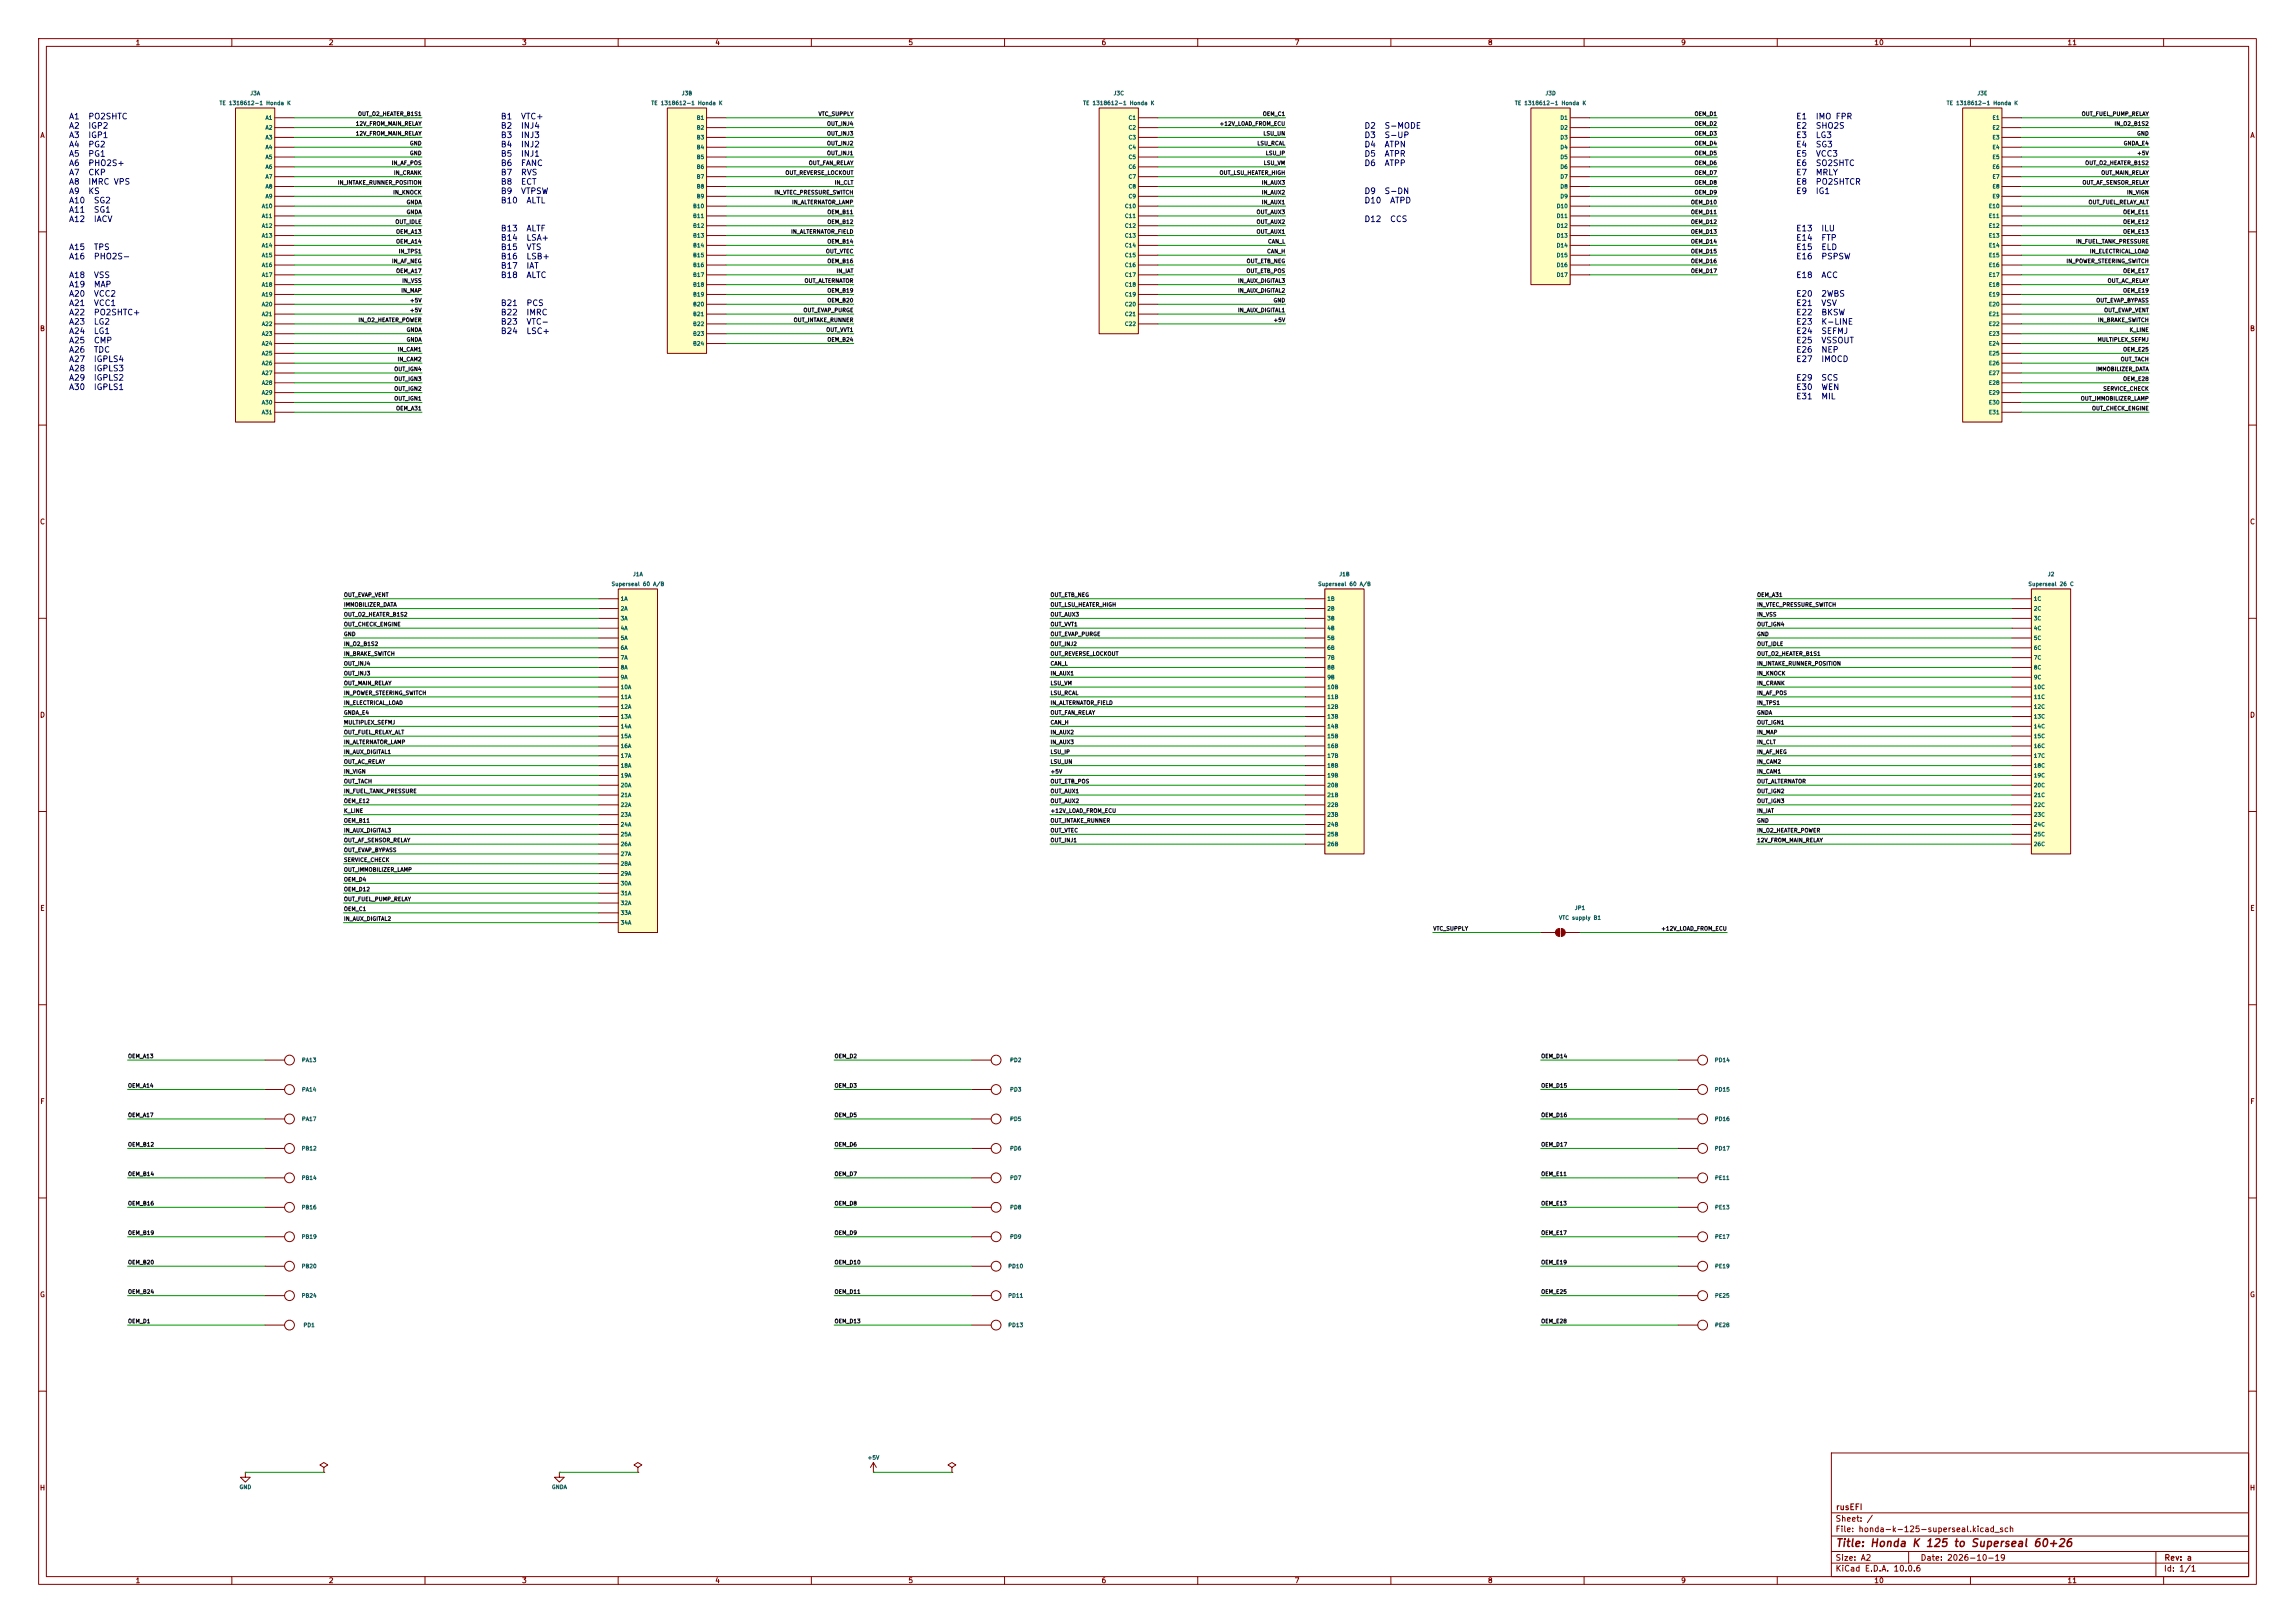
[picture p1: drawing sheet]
<svg xmlns="http://www.w3.org/2000/svg" width="594mm" height="420mm" viewBox="0 0 594 420" stroke-linecap="round" stroke-linejoin="round" font-family="sans-serif">
<defs><g id="words">
<text font-size="2" fill="#840000" x="475" y="400.8">Title: Honda K 125 to Superseal 60+26</text>
<g font-size="1.5" fill="#0000c2">
<text x="17.7" y="31.2">A1</text>
<text x="17.7" y="33.7">A2</text>
<text x="22.7" y="31.2">PO2SHTC</text>
<text x="22.7" y="33.7">IGP2</text>
<text x="129.5" y="31.2">B1</text>
<text x="129.5" y="33.7">B2</text>
<text x="134.7" y="31.2">VTC+</text>
<text x="134.7" y="33.7">INJ4</text>
<text x="353" y="33.7">D2</text>
<text x="358.2" y="33.7">S-MODE</text>
<text x="464.8" y="31.2">E1</text>
<text x="464.8" y="33.7">E2</text>
<text x="469.8" y="31.2">IMO FPR</text>
<text x="469.8" y="33.7">SHO2S</text>
<text x="17.7" y="36.1">A3</text>
<text x="17.7" y="38.5">A4</text>
<text x="17.7" y="40.9">A5</text>
<text x="22.7" y="36.1">IGP1</text>
<text x="22.7" y="38.5">PG2</text>
<text x="22.7" y="40.9">PG1</text>
<text x="129.5" y="36.1">B3</text>
<text x="129.5" y="38.5">B4</text>
<text x="129.5" y="40.9">B5</text>
<text x="134.7" y="36.1">INJ3</text>
<text x="134.7" y="38.5">INJ2</text>
<text x="134.7" y="40.9">INJ1</text>
<text x="353" y="36.1">D3</text>
<text x="353" y="38.5">D4</text>
<text x="353" y="40.9">D5</text>
<text x="358.2" y="36.1">S-UP</text>
<text x="358.2" y="38.5">ATPN</text>
<text x="358.2" y="40.9">ATPR</text>
<text x="464.8" y="36.1">E3</text>
<text x="464.8" y="38.5">E4</text>
<text x="464.8" y="40.9">E5</text>
<text x="469.8" y="36.1">LG3</text>
<text x="469.8" y="38.5">SG3</text>
<text x="469.8" y="40.9">VCC3</text>
<text x="17.7" y="43.3">A6</text>
<text x="17.7" y="45.7">A7</text>
<text x="22.7" y="43.3">PHO2S+</text>
<text x="22.7" y="45.7">CKP</text>
<text x="129.5" y="43.3">B6</text>
<text x="129.5" y="45.7">B7</text>
<text x="134.7" y="43.3">FANC</text>
<text x="134.7" y="45.7">RVS</text>
<text x="353" y="43.3">D6</text>
<text x="358.2" y="43.3">ATPP</text>
<text x="464.8" y="43.3">E6</text>
<text x="464.8" y="45.7">E7</text>
<text x="469.8" y="43.3">SO2SHTC</text>
<text x="469.8" y="45.7">MRLY</text>
<text x="17.7" y="48.2">A8</text>
<text x="17.7" y="50.6">A9</text>
<text x="17.7" y="53">A10</text>
<text x="22.7" y="48.2">IMRC VPS</text>
<text x="22.7" y="50.6">KS</text>
<text x="24.2" y="53">SG2</text>
<text x="129.5" y="48.2">B8</text>
<text x="129.5" y="50.6">B9</text>
<text x="129.5" y="53">B10</text>
<text x="134.7" y="48.2">ECT</text>
<text x="134.7" y="50.6">VTPSW</text>
<text x="136.1" y="53">ALTL</text>
<text x="353" y="50.6">D9</text>
<text x="353" y="53">D10</text>
<text x="358.2" y="50.6">S-DN</text>
<text x="359.7" y="53">ATPD</text>
<text x="464.8" y="48.2">E8</text>
<text x="464.8" y="50.6">E9</text>
<text x="469.8" y="48.2">PO2SHTCR</text>
<text x="469.8" y="50.6">IG1</text>
<text x="17.7" y="55.4">A11</text>
<text x="17.7" y="57.8">A12</text>
<text x="24.2" y="55.4">SG1</text>
<text x="24.2" y="57.8">IACV</text>
<text x="353" y="57.8">D12</text>
<text x="359.7" y="57.8">CCS</text>
<text x="17.7" y="65.1">A15</text>
<text x="24.2" y="65.1">TPS</text>
<text x="129.5" y="60.2">B13</text>
<text x="129.5" y="62.6">B14</text>
<text x="129.5" y="65.1">B15</text>
<text x="136.1" y="60.2">ALTF</text>
<text x="136.1" y="62.6">LSA+</text>
<text x="136.1" y="65.1">VTS</text>
<text x="464.8" y="60.2">E13</text>
<text x="464.8" y="62.6">E14</text>
<text x="464.8" y="65.1">E15</text>
<text x="471.3" y="60.2">ILU</text>
<text x="471.3" y="62.6">FTP</text>
<text x="471.3" y="65.1">ELD</text>
<text x="17.7" y="67.5">A16</text>
<text x="24.2" y="67.5">PHO2S-</text>
<text x="129.5" y="67.5">B16</text>
<text x="129.5" y="69.9">B17</text>
<text x="136.1" y="67.5">LSB+</text>
<text x="136.1" y="69.9">IAT</text>
<text x="464.8" y="67.5">E16</text>
<text x="471.3" y="67.5">PSPSW</text>
<text x="17.7" y="72.3">A18</text>
<text x="17.7" y="74.7">A19</text>
<text x="17.7" y="77.1">A20</text>
<text x="24.2" y="72.3">VSS</text>
<text x="24.2" y="74.7">MAP</text>
<text x="24.2" y="77.1">VCC2</text>
<text x="129.5" y="72.3">B18</text>
<text x="136.1" y="72.3">ALTC</text>
<text x="464.8" y="72.3">E18</text>
<text x="464.8" y="77.1">E20</text>
<text x="471.3" y="72.3">ACC</text>
<text x="471.3" y="77.1">2WBS</text>
<text x="17.7" y="79.5">A21</text>
<text x="17.7" y="82">A22</text>
<text x="24.2" y="79.5">VCC1</text>
<text x="24.2" y="82">PO2SHTC+</text>
<text x="129.5" y="79.5">B21</text>
<text x="129.5" y="82">B22</text>
<text x="136.1" y="79.5">PCS</text>
<text x="136.1" y="82">IMRC</text>
<text x="464.8" y="79.5">E21</text>
<text x="464.8" y="82">E22</text>
<text x="471.3" y="79.5">VSV</text>
<text x="471.3" y="82">BKSW</text>
<text x="17.7" y="84.4">A23</text>
<text x="17.7" y="86.8">A24</text>
<text x="17.7" y="89.2">A25</text>
<text x="24.2" y="84.4">LG2</text>
<text x="24.2" y="86.8">LG1</text>
<text x="24.2" y="89.2">CMP</text>
<text x="129.5" y="84.4">B23</text>
<text x="129.5" y="86.8">B24</text>
<text x="136.1" y="84.4">VTC-</text>
<text x="136.1" y="86.8">LSC+</text>
<text x="464.8" y="84.4">E23</text>
<text x="464.8" y="86.8">E24</text>
<text x="464.8" y="89.2">E25</text>
<text x="471.3" y="84.4">K-LINE</text>
<text x="471.3" y="86.8">SEFMJ</text>
<text x="471.3" y="89.2">VSSOUT</text>
<text x="17.7" y="91.6">A26</text>
<text x="17.7" y="94">A27</text>
<text x="24.2" y="91.6">TDC</text>
<text x="24.2" y="94">IGPLS4</text>
<text x="464.8" y="91.6">E26</text>
<text x="464.8" y="94">E27</text>
<text x="471.3" y="91.6">NEP</text>
<text x="471.3" y="94">IMOCD</text>
<text x="17.7" y="96.4">A28</text>
<text x="17.7" y="98.9">A29</text>
<text x="17.7" y="101.3">A30</text>
<text x="24.2" y="96.4">IGPLS3</text>
<text x="24.2" y="98.9">IGPLS2</text>
<text x="24.2" y="101.3">IGPLS1</text>
<text x="464.8" y="98.9">E29</text>
<text x="464.8" y="101.3">E30</text>
<text x="471.3" y="98.9">SCS</text>
<text x="471.3" y="101.3">WEN</text>
<text x="464.8" y="103.7">E31</text>
<text x="471.3" y="103.7">MIL</text>
</g>
<g font-size="1.5" fill="#840000">
<text x="475" y="394.1">Sheet: /</text>
<text x="475.1" y="391.1">rusEFI</text>
<text x="475" y="396.8">File: honda-k-125-superseal.kicad_sch</text>
<text x="475" y="407">KiCad E.D.A. 10.0.6</text>
<text x="475" y="404.2">Size: A2</text>
<text x="497" y="404.2">Date: 2026-10-19</text>
<text x="560" y="407">Id: 1/1</text>
<text x="560.1" y="404.2">Rev: a</text>
</g>
<g font-size="1.3" fill="#840000">
<text x="35" y="12">1</text>
<text x="85" y="12">2</text>
<text x="135" y="12">3</text>
<text x="185" y="12">4</text>
<text x="235" y="12">5</text>
<text x="285" y="12">6</text>
<text x="335" y="12">7</text>
<text x="385" y="12">8</text>
<text x="435" y="12">9</text>
<text x="485" y="12">10</text>
<text x="535" y="12">11</text>
<text x="10.3" y="36">A</text>
<text x="582.3" y="36">A</text>
<text x="10.2" y="86">B</text>
<text x="582.2" y="86">B</text>
<text x="10.2" y="136">C</text>
<text x="582.2" y="136">C</text>
<text x="10.2" y="186">D</text>
<text x="582.2" y="186">D</text>
<text x="10.3" y="236">E</text>
<text x="582.3" y="236">E</text>
<text x="10.3" y="286">F</text>
<text x="582.3" y="286">F</text>
<text x="10.2" y="336">G</text>
<text x="582.2" y="336">G</text>
<text x="10.2" y="386">H</text>
<text x="582.2" y="386">H</text>
<text x="35" y="410">1</text>
<text x="85" y="410">2</text>
<text x="135" y="410">3</text>
<text x="185" y="410">4</text>
<text x="235" y="410">5</text>
<text x="285" y="410">6</text>
<text x="335" y="410">7</text>
<text x="385" y="410">8</text>
<text x="435" y="410">9</text>
<text x="485" y="410">10</text>
<text x="535" y="410">11</text>
</g>
<g font-size="1" fill="#006464">
<text x="56.7" y="27.4">TE 1318612-1 Honda K</text>
<text x="64.7" y="24.9">J3A</text>
<text x="168.5" y="27.4">TE 1318612-1 Honda K</text>
<text x="176.3" y="24.9">J3B</text>
<text x="280.2" y="27.4">TE 1318612-1 Honda K</text>
<text x="288.1" y="24.9">J3C</text>
<text x="392" y="27.4">TE 1318612-1 Honda K</text>
<text x="399.9" y="24.9">J3D</text>
<text x="503.7" y="27.4">TE 1318612-1 Honda K</text>
<text x="511.7" y="24.9">J3E</text>
<text x="68.6" y="31.2">A1</text>
<text x="68.6" y="33.8">A2</text>
<text x="180.2" y="31.2">B1</text>
<text x="180.2" y="33.8">B2</text>
<text x="292" y="31.2">C1</text>
<text x="292" y="33.8">C2</text>
<text x="403.7" y="31.2">D1</text>
<text x="403.7" y="33.8">D2</text>
<text x="515.6" y="31.2">E1</text>
<text x="515.6" y="33.8">E2</text>
<text x="68.6" y="36.3">A3</text>
<text x="68.6" y="38.9">A4</text>
<text x="68.6" y="41.4">A5</text>
<text x="180.2" y="36.3">B3</text>
<text x="180.2" y="38.9">B4</text>
<text x="180.2" y="41.4">B5</text>
<text x="292" y="36.3">C3</text>
<text x="292" y="38.9">C4</text>
<text x="292" y="41.4">C5</text>
<text x="403.7" y="36.3">D3</text>
<text x="403.7" y="38.9">D4</text>
<text x="403.7" y="41.4">D5</text>
<text x="515.6" y="36.3">E3</text>
<text x="515.6" y="38.9">E4</text>
<text x="515.6" y="41.4">E5</text>
<text x="68.6" y="43.9">A6</text>
<text x="68.6" y="46.5">A7</text>
<text x="180.2" y="43.9">B6</text>
<text x="180.2" y="46.5">B7</text>
<text x="292" y="43.9">C6</text>
<text x="292" y="46.5">C7</text>
<text x="403.7" y="43.9">D6</text>
<text x="403.7" y="46.5">D7</text>
<text x="515.6" y="43.9">E6</text>
<text x="515.6" y="46.5">E7</text>
<text x="68.6" y="49">A8</text>
<text x="68.6" y="51.6">A9</text>
<text x="180.2" y="49">B8</text>
<text x="180.2" y="51.6">B9</text>
<text x="292" y="49">C8</text>
<text x="292" y="51.6">C9</text>
<text x="403.7" y="49">D8</text>
<text x="403.7" y="51.6">D9</text>
<text x="515.6" y="49">E8</text>
<text x="515.6" y="51.6">E9</text>
<text x="67.6" y="54.1">A10</text>
<text x="67.6" y="56.6">A11</text>
<text x="67.6" y="59.2">A12</text>
<text x="179.3" y="54.1">B10</text>
<text x="179.3" y="56.6">B11</text>
<text x="179.3" y="59.2">B12</text>
<text x="291" y="54.1">C10</text>
<text x="291" y="56.6">C11</text>
<text x="291" y="59.2">C12</text>
<text x="402.8" y="54.1">D10</text>
<text x="402.8" y="56.6">D11</text>
<text x="402.8" y="59.2">D12</text>
<text x="514.6" y="54.1">E10</text>
<text x="514.6" y="56.6">E11</text>
<text x="514.6" y="59.2">E12</text>
<text x="67.6" y="61.7">A13</text>
<text x="67.6" y="64.3">A14</text>
<text x="179.3" y="61.7">B13</text>
<text x="179.3" y="64.3">B14</text>
<text x="291" y="61.7">C13</text>
<text x="291" y="64.3">C14</text>
<text x="402.8" y="61.7">D13</text>
<text x="402.8" y="64.3">D14</text>
<text x="514.6" y="61.7">E13</text>
<text x="514.6" y="64.3">E14</text>
<text x="67.6" y="66.8">A15</text>
<text x="67.6" y="69.3">A16</text>
<text x="67.6" y="71.9">A17</text>
<text x="179.3" y="66.8">B15</text>
<text x="179.3" y="69.3">B16</text>
<text x="179.3" y="71.9">B17</text>
<text x="291" y="66.8">C15</text>
<text x="291" y="69.3">C16</text>
<text x="291" y="71.9">C17</text>
<text x="402.8" y="66.8">D15</text>
<text x="402.8" y="69.3">D16</text>
<text x="402.8" y="71.9">D17</text>
<text x="514.6" y="66.8">E15</text>
<text x="514.6" y="69.3">E16</text>
<text x="514.6" y="71.9">E17</text>
<text x="67.6" y="74.4">A18</text>
<text x="67.6" y="77">A19</text>
<text x="179.3" y="74.4">B18</text>
<text x="179.3" y="77">B19</text>
<text x="291" y="74.4">C18</text>
<text x="291" y="77">C19</text>
<text x="514.6" y="74.4">E18</text>
<text x="514.6" y="77">E19</text>
<text x="67.6" y="79.5">A20</text>
<text x="67.6" y="82">A21</text>
<text x="179.3" y="79.5">B20</text>
<text x="179.3" y="82">B21</text>
<text x="291" y="79.5">C20</text>
<text x="291" y="82">C21</text>
<text x="514.6" y="79.5">E20</text>
<text x="514.6" y="82">E21</text>
<text x="67.6" y="84.6">A22</text>
<text x="67.6" y="87.1">A23</text>
<text x="67.6" y="89.7">A24</text>
<text x="179.3" y="84.6">B22</text>
<text x="179.3" y="87.1">B23</text>
<text x="179.3" y="89.7">B24</text>
<text x="291" y="84.6">C22</text>
<text x="514.6" y="84.6">E22</text>
<text x="514.6" y="87.1">E23</text>
<text x="514.6" y="89.7">E24</text>
<text x="67.6" y="92.2">A25</text>
<text x="67.6" y="94.7">A26</text>
<text x="514.6" y="92.2">E25</text>
<text x="514.6" y="94.7">E26</text>
<text x="67.6" y="97.3">A27</text>
<text x="67.6" y="99.8">A28</text>
<text x="514.6" y="97.3">E27</text>
<text x="514.6" y="99.8">E28</text>
<text x="67.6" y="102.4">A29</text>
<text x="67.6" y="104.9">A30</text>
<text x="67.6" y="107.4">A31</text>
<text x="514.6" y="102.4">E29</text>
<text x="514.6" y="104.9">E30</text>
<text x="514.6" y="107.4">E31</text>
<text x="163.7" y="149.3">J1A</text>
<text x="346.5" y="149.3">J1B</text>
<text x="529.9" y="149.3">J2</text>
<text x="158.2" y="151.9">Superseal 60 A/B</text>
<text x="160.5" y="155.7">1A</text>
<text x="341" y="151.9">Superseal 60 A/B</text>
<text x="343.4" y="155.7">1B</text>
<text x="524.9" y="151.9">Superseal 26 C</text>
<text x="526.3" y="155.7">1C</text>
<text x="160.5" y="158.2">2A</text>
<text x="160.5" y="160.8">3A</text>
<text x="343.4" y="158.2">2B</text>
<text x="343.4" y="160.8">3B</text>
<text x="526.3" y="158.2">2C</text>
<text x="526.3" y="160.8">3C</text>
<text x="160.5" y="163.3">4A</text>
<text x="160.5" y="165.9">5A</text>
<text x="343.4" y="163.3">4B</text>
<text x="343.4" y="165.9">5B</text>
<text x="526.3" y="163.3">4C</text>
<text x="526.3" y="165.9">5C</text>
<text x="160.5" y="168.4">6A</text>
<text x="160.5" y="170.9">7A</text>
<text x="160.5" y="173.5">8A</text>
<text x="343.4" y="168.4">6B</text>
<text x="343.4" y="170.9">7B</text>
<text x="343.4" y="173.5">8B</text>
<text x="526.3" y="168.4">6C</text>
<text x="526.3" y="170.9">7C</text>
<text x="526.3" y="173.5">8C</text>
<text x="160.5" y="176">9A</text>
<text x="160.5" y="178.6">10A</text>
<text x="343.4" y="176">9B</text>
<text x="343.4" y="178.6">10B</text>
<text x="526.3" y="176">9C</text>
<text x="526.3" y="178.6">10C</text>
<text x="160.5" y="181.1">11A</text>
<text x="160.5" y="183.6">12A</text>
<text x="343.4" y="181.1">11B</text>
<text x="343.4" y="183.6">12B</text>
<text x="526.3" y="181.1">11C</text>
<text x="526.3" y="183.6">12C</text>
<text x="160.5" y="186.2">13A</text>
<text x="160.5" y="188.7">14A</text>
<text x="160.5" y="191.3">15A</text>
<text x="343.4" y="186.2">13B</text>
<text x="343.4" y="188.7">14B</text>
<text x="343.4" y="191.3">15B</text>
<text x="526.3" y="186.2">13C</text>
<text x="526.3" y="188.7">14C</text>
<text x="526.3" y="191.3">15C</text>
<text x="160.5" y="193.8">16A</text>
<text x="160.5" y="196.3">17A</text>
<text x="343.4" y="193.8">16B</text>
<text x="343.4" y="196.3">17B</text>
<text x="526.3" y="193.8">16C</text>
<text x="526.3" y="196.3">17C</text>
<text x="160.5" y="198.9">18A</text>
<text x="160.5" y="201.4">19A</text>
<text x="160.5" y="204">20A</text>
<text x="343.4" y="198.9">18B</text>
<text x="343.4" y="201.4">19B</text>
<text x="343.4" y="204">20B</text>
<text x="526.3" y="198.9">18C</text>
<text x="526.3" y="201.4">19C</text>
<text x="526.3" y="204">20C</text>
<text x="160.5" y="206.5">21A</text>
<text x="160.5" y="209">22A</text>
<text x="343.4" y="206.5">21B</text>
<text x="343.4" y="209">22B</text>
<text x="526.3" y="206.5">21C</text>
<text x="526.3" y="209">22C</text>
<text x="160.5" y="211.6">23A</text>
<text x="160.5" y="214.1">24A</text>
<text x="343.4" y="211.6">23B</text>
<text x="343.4" y="214.1">24B</text>
<text x="526.3" y="211.6">23C</text>
<text x="526.3" y="214.1">24C</text>
<text x="160.5" y="216.7">25A</text>
<text x="160.5" y="219.2">26A</text>
<text x="160.5" y="221.7">27A</text>
<text x="343.4" y="216.7">25B</text>
<text x="343.4" y="219.2">26B</text>
<text x="526.3" y="216.7">25C</text>
<text x="526.3" y="219.2">26C</text>
<text x="160.5" y="224.3">28A</text>
<text x="160.5" y="226.8">29A</text>
<text x="160.5" y="229.4">30A</text>
<text x="160.5" y="231.9">31A</text>
<text x="160.5" y="234.4">32A</text>
<text x="160.5" y="237">33A</text>
<text x="160.5" y="239.5">34A</text>
<text x="403.4" y="238.2">VTC supply B1</text>
<text x="407.5" y="235.7">JP1</text>
<text x="78" y="275.1">PA13</text>
<text x="261.3" y="275.1">PD2</text>
<text x="443.7" y="275.1">PD14</text>
<text x="78" y="282.7">PA14</text>
<text x="261.3" y="282.7">PD3</text>
<text x="443.7" y="282.7">PD15</text>
<text x="78" y="290.3">PA17</text>
<text x="261.3" y="290.3">PD5</text>
<text x="443.7" y="290.3">PD16</text>
<text x="78" y="297.9">PB12</text>
<text x="261.3" y="297.9">PD6</text>
<text x="443.7" y="297.9">PD17</text>
<text x="78" y="305.6">PB14</text>
<text x="261.3" y="305.6">PD7</text>
<text x="443.8" y="305.6">PE11</text>
<text x="78" y="313.2">PB16</text>
<text x="261.3" y="313.2">PD8</text>
<text x="443.8" y="313.2">PE13</text>
<text x="78" y="320.8">PB19</text>
<text x="261.3" y="320.8">PD9</text>
<text x="443.8" y="320.8">PE17</text>
<text x="78" y="328.4">PB20</text>
<text x="260.8" y="328.4">PD10</text>
<text x="443.8" y="328.4">PE19</text>
<text x="78" y="336">PB24</text>
<text x="260.8" y="336">PD11</text>
<text x="443.8" y="336">PE25</text>
<text x="78.4" y="343.7">PD1</text>
<text x="260.8" y="343.7">PD13</text>
<text x="443.8" y="343.7">PE28</text>
<text x="224.4" y="377.9">+5V</text>
<text x="61.9" y="385.6">GND</text>
<text x="142.7" y="385.6">GNDA</text>
</g>
<g font-size="1" fill="#0f0f0f">
<text x="92" y="32.8">12V_FROM_MAIN_RELAY</text>
<text x="92" y="35.3">12V_FROM_MAIN_RELAY</text>
<text x="92.5" y="30.2">OUT_O2_HEATER_B1S1</text>
<text x="211.7" y="30.2">VTC_SUPPLY</text>
<text x="213.9" y="32.8">OUT_INJ4</text>
<text x="213.9" y="35.3">OUT_INJ3</text>
<text x="315.5" y="32.8">+12V_LOAD_FROM_ECU</text>
<text x="326.7" y="30.2">OEM_C1</text>
<text x="326.9" y="35.3">LSU_UN</text>
<text x="438.5" y="30.2">OEM_D1</text>
<text x="438.5" y="32.8">OEM_D2</text>
<text x="438.5" y="35.3">OEM_D3</text>
<text x="538.7" y="30.2">OUT_FUEL_PUMP_RELAY</text>
<text x="547.2" y="32.8">IN_O2_B1S2</text>
<text x="553" y="35.3">GND</text>
<text x="106" y="37.8">GND</text>
<text x="106" y="40.4">GND</text>
<text x="213.9" y="40.4">OUT_INJ1</text>
<text x="213.9" y="37.8">OUT_INJ2</text>
<text x="325.3" y="37.8">LSU_RCAL</text>
<text x="327.5" y="40.4">LSU_IP</text>
<text x="438.5" y="37.8">OEM_D4</text>
<text x="438.5" y="40.4">OEM_D5</text>
<text x="549.5" y="37.8">GNDA_E4</text>
<text x="553" y="40.4">+5V</text>
<text x="101.3" y="42.9">IN_AF_POS</text>
<text x="101.8" y="45.5">IN_CRANK</text>
<text x="203.2" y="45.5">OUT_REVERSE_LOCKOUT</text>
<text x="209.2" y="42.9">OUT_FAN_RELAY</text>
<text x="315.5" y="45.5">OUT_LSU_HEATER_HIGH</text>
<text x="327" y="42.9">LSU_VM</text>
<text x="438.5" y="42.9">OEM_D6</text>
<text x="438.5" y="45.5">OEM_D7</text>
<text x="539.6" y="42.9">OUT_O2_HEATER_B1S2</text>
<text x="543.7" y="45.5">OUT_MAIN_RELAY</text>
<text x="87.3" y="48">IN_INTAKE_RUNNER_POSITION</text>
<text x="101.6" y="50.5">IN_KNOCK</text>
<text x="105.1" y="53.1">GNDA</text>
<text x="200.3" y="50.5">IN_VTEC_PRESSURE_SWITCH</text>
<text x="204.9" y="53.1">IN_ALTERNATOR_LAMP</text>
<text x="215.9" y="48">IN_CLT</text>
<text x="326.4" y="50.5">IN_AUX2</text>
<text x="326.4" y="53.1">IN_AUX1</text>
<text x="326.4" y="48">IN_AUX3</text>
<text x="437.5" y="53.1">OEM_D10</text>
<text x="438.5" y="48">OEM_D8</text>
<text x="438.5" y="50.5">OEM_D9</text>
<text x="538.9" y="48">OUT_AF_SENSOR_RELAY</text>
<text x="540.4" y="53.1">OUT_FUEL_RELAY_ALT</text>
<text x="550.4" y="50.5">IN_VIGN</text>
<text x="102.2" y="58.2">OUT_IDLE</text>
<text x="105.1" y="55.6">GNDA</text>
<text x="214" y="55.6">OEM_B11</text>
<text x="214" y="58.2">OEM_B12</text>
<text x="325.1" y="55.6">OUT_AUX3</text>
<text x="325.1" y="58.2">OUT_AUX2</text>
<text x="437.5" y="55.6">OEM_D11</text>
<text x="437.5" y="58.2">OEM_D12</text>
<text x="549.4" y="55.6">OEM_E11</text>
<text x="549.4" y="58.2">OEM_E12</text>
<text x="102.4" y="60.7">OEM_A13</text>
<text x="102.4" y="63.2">OEM_A14</text>
<text x="103.1" y="65.8">IN_TPS1</text>
<text x="204.6" y="60.7">IN_ALTERNATOR_FIELD</text>
<text x="213.6" y="65.8">OUT_VTEC</text>
<text x="214" y="63.2">OEM_B14</text>
<text x="325.1" y="60.7">OUT_AUX1</text>
<text x="327.8" y="65.8">CAN_H</text>
<text x="328.1" y="63.2">CAN_L</text>
<text x="437.5" y="60.7">OEM_D13</text>
<text x="437.5" y="63.2">OEM_D14</text>
<text x="437.5" y="65.8">OEM_D15</text>
<text x="537.2" y="63.2">IN_FUEL_TANK_PRESSURE</text>
<text x="540.8" y="65.8">IN_ELECTRICAL_LOAD</text>
<text x="549.4" y="60.7">OEM_E13</text>
<text x="101.3" y="68.3">IN_AF_NEG</text>
<text x="102.4" y="70.9">OEM_A17</text>
<text x="214" y="68.3">OEM_B16</text>
<text x="216.4" y="70.9">IN_IAT</text>
<text x="322.5" y="70.9">OUT_ETB_POS</text>
<text x="322.5" y="68.3">OUT_ETB_NEG</text>
<text x="437.5" y="70.9">OEM_D17</text>
<text x="437.5" y="68.3">OEM_D16</text>
<text x="534.7" y="68.3">IN_POWER_STEERING_SWITCH</text>
<text x="549.4" y="70.9">OEM_E17</text>
<text x="103.7" y="75.9">IN_MAP</text>
<text x="104" y="73.4">IN_VSS</text>
<text x="208.1" y="73.4">OUT_ALTERNATOR</text>
<text x="214" y="75.9">OEM_B19</text>
<text x="320.3" y="73.4">IN_AUX_DIGITAL3</text>
<text x="320.3" y="75.9">IN_AUX_DIGITAL2</text>
<text x="545.4" y="73.4">OUT_AC_RELAY</text>
<text x="549.4" y="75.9">OEM_E19</text>
<text x="92.6" y="83.6">IN_O2_HEATER_POWER</text>
<text x="106" y="78.5">+5V</text>
<text x="106" y="81">+5V</text>
<text x="205.3" y="83.6">OUT_INTAKE_RUNNER</text>
<text x="207.8" y="81">OUT_EVAP_PURGE</text>
<text x="214" y="78.5">OEM_B20</text>
<text x="320.3" y="81">IN_AUX_DIGITAL1</text>
<text x="329.5" y="78.5">GND</text>
<text x="329.5" y="83.6">+5V</text>
<text x="542.4" y="78.5">OUT_EVAP_BYPASS</text>
<text x="542.9" y="83.6">IN_BRAKE_SWITCH</text>
<text x="544.5" y="81">OUT_EVAP_VENT</text>
<text x="105.1" y="86.1">GNDA</text>
<text x="105.1" y="88.6">GNDA</text>
<text x="213.7" y="86.1">OUT_VVT1</text>
<text x="214" y="88.6">OEM_B24</text>
<text x="542.8" y="88.6">MULTIPLEX_SEFMJ</text>
<text x="551.1" y="86.1">K_LINE</text>
<text x="102.8" y="91.2">IN_CAM1</text>
<text x="102.8" y="93.7">IN_CAM2</text>
<text x="548.8" y="93.7">OUT_TACH</text>
<text x="549.4" y="91.2">OEM_E25</text>
<text x="101.9" y="96.3">OUT_IGN4</text>
<text x="101.9" y="98.8">OUT_IGN3</text>
<text x="101.9" y="101.3">OUT_IGN2</text>
<text x="542.4" y="96.3">IMMOBILIZER_DATA</text>
<text x="544.3" y="101.3">SERVICE_CHECK</text>
<text x="549.4" y="98.8">OEM_E28</text>
<text x="101.9" y="103.9">OUT_IGN1</text>
<text x="102.4" y="106.4">OEM_A31</text>
<text x="538.4" y="103.9">OUT_IMMOBILIZER_LAMP</text>
<text x="541.3" y="106.4">OUT_CHECK_ENGINE</text>
<text x="88.9" y="154.7">OUT_EVAP_VENT</text>
<text x="271.8" y="154.7">OUT_ETB_NEG</text>
<text x="454.7" y="154.7">OEM_A31</text>
<text x="88.9" y="157.2">IMMOBILIZER_DATA</text>
<text x="88.9" y="159.8">OUT_O2_HEATER_B1S2</text>
<text x="271.8" y="157.2">OUT_LSU_HEATER_HIGH</text>
<text x="271.8" y="159.8">OUT_AUX3</text>
<text x="454.7" y="157.2">IN_VTEC_PRESSURE_SWITCH</text>
<text x="454.7" y="159.8">IN_VSS</text>
<text x="88.9" y="162.3">OUT_CHECK_ENGINE</text>
<text x="88.9" y="164.8">GND</text>
<text x="88.9" y="167.4">IN_O2_B1S2</text>
<text x="271.8" y="162.3">OUT_VVT1</text>
<text x="271.8" y="164.8">OUT_EVAP_PURGE</text>
<text x="271.8" y="167.4">OUT_INJ2</text>
<text x="454.7" y="162.3">OUT_IGN4</text>
<text x="454.7" y="164.8">GND</text>
<text x="454.7" y="167.4">OUT_IDLE</text>
<text x="88.9" y="169.9">IN_BRAKE_SWITCH</text>
<text x="88.9" y="172.5">OUT_INJ4</text>
<text x="271.8" y="169.9">OUT_REVERSE_LOCKOUT</text>
<text x="271.8" y="172.5">CAN_L</text>
<text x="454.7" y="169.9">OUT_O2_HEATER_B1S1</text>
<text x="454.7" y="172.5">IN_INTAKE_RUNNER_POSITION</text>
<text x="88.9" y="175">OUT_INJ3</text>
<text x="88.9" y="177.5">OUT_MAIN_RELAY</text>
<text x="271.8" y="175">IN_AUX1</text>
<text x="271.8" y="177.5">LSU_VM</text>
<text x="454.7" y="175">IN_KNOCK</text>
<text x="454.7" y="177.5">IN_CRANK</text>
<text x="88.9" y="180.1">IN_POWER_STEERING_SWITCH</text>
<text x="88.9" y="182.6">IN_ELECTRICAL_LOAD</text>
<text x="88.9" y="185.2">GNDA_E4</text>
<text x="271.8" y="180.1">LSU_RCAL</text>
<text x="271.8" y="182.6">IN_ALTERNATOR_FIELD</text>
<text x="271.8" y="185.2">OUT_FAN_RELAY</text>
<text x="454.7" y="180.1">IN_AF_POS</text>
<text x="454.7" y="182.6">IN_TPS1</text>
<text x="454.7" y="185.2">GNDA</text>
<text x="88.9" y="187.7">MULTIPLEX_SEFMJ</text>
<text x="88.9" y="190.2">OUT_FUEL_RELAY_ALT</text>
<text x="271.8" y="187.7">CAN_H</text>
<text x="271.8" y="190.2">IN_AUX2</text>
<text x="454.7" y="187.7">OUT_IGN1</text>
<text x="454.7" y="190.2">IN_MAP</text>
<text x="88.9" y="192.8">IN_ALTERNATOR_LAMP</text>
<text x="88.9" y="195.3">IN_AUX_DIGITAL1</text>
<text x="88.9" y="197.9">OUT_AC_RELAY</text>
<text x="271.8" y="195.3">LSU_IP</text>
<text x="271.8" y="197.9">LSU_UN</text>
<text x="271.8" y="192.8">IN_AUX3</text>
<text x="454.7" y="195.3">IN_AF_NEG</text>
<text x="454.7" y="197.9">IN_CAM2</text>
<text x="454.7" y="192.8">IN_CLT</text>
<text x="88.9" y="200.4">IN_VIGN</text>
<text x="88.9" y="202.9">OUT_TACH</text>
<text x="271.8" y="200.4">+5V</text>
<text x="271.8" y="202.9">OUT_ETB_POS</text>
<text x="454.7" y="200.4">IN_CAM1</text>
<text x="454.7" y="202.9">OUT_ALTERNATOR</text>
<text x="88.9" y="208">OEM_E12</text>
<text x="88.9" y="205.5">IN_FUEL_TANK_PRESSURE</text>
<text x="271.8" y="205.5">OUT_AUX1</text>
<text x="271.8" y="208">OUT_AUX2</text>
<text x="454.7" y="205.5">OUT_IGN2</text>
<text x="454.7" y="208">OUT_IGN3</text>
<text x="88.9" y="210.6">K_LINE</text>
<text x="88.9" y="213.1">OEM_B11</text>
<text x="88.9" y="215.6">IN_AUX_DIGITAL3</text>
<text x="271.8" y="215.6">OUT_VTEC</text>
<text x="271.8" y="213.1">OUT_INTAKE_RUNNER</text>
<text x="271.8" y="210.6">+12V_LOAD_FROM_ECU</text>
<text x="454.7" y="213.1">GND</text>
<text x="454.7" y="215.6">IN_O2_HEATER_POWER</text>
<text x="454.7" y="210.6">IN_IAT</text>
<text x="88.9" y="218.2">OUT_AF_SENSOR_RELAY</text>
<text x="88.9" y="220.7">OUT_EVAP_BYPASS</text>
<text x="271.8" y="218.2">OUT_INJ1</text>
<text x="454.7" y="218.2">12V_FROM_MAIN_RELAY</text>
<text x="88.9" y="223.3">SERVICE_CHECK</text>
<text x="88.9" y="225.8">OUT_IMMOBILIZER_LAMP</text>
<text x="88.9" y="228.3">OEM_D4</text>
<text x="88.9" y="230.9">OEM_D12</text>
<text x="88.9" y="233.4">OUT_FUEL_PUMP_RELAY</text>
<text x="88.9" y="238.5">IN_AUX_DIGITAL2</text>
<text x="88.9" y="236">OEM_C1</text>
<text x="370.8" y="241">VTC_SUPPLY</text>
<text x="429.8" y="241">+12V_LOAD_FROM_ECU</text>
<text x="33" y="274.1">OEM_A13</text>
<text x="215.9" y="274.1">OEM_D2</text>
<text x="398.8" y="274.1">OEM_D14</text>
<text x="33" y="281.7">OEM_A14</text>
<text x="215.9" y="281.7">OEM_D3</text>
<text x="398.8" y="281.7">OEM_D15</text>
<text x="33" y="289.3">OEM_A17</text>
<text x="215.9" y="289.3">OEM_D5</text>
<text x="398.8" y="289.3">OEM_D16</text>
<text x="33" y="296.9">OEM_B12</text>
<text x="215.9" y="296.9">OEM_D6</text>
<text x="398.8" y="296.9">OEM_D17</text>
<text x="33" y="304.5">OEM_B14</text>
<text x="215.9" y="304.5">OEM_D7</text>
<text x="398.8" y="304.5">OEM_E11</text>
<text x="33" y="312.2">OEM_B16</text>
<text x="215.9" y="312.2">OEM_D8</text>
<text x="398.8" y="312.2">OEM_E13</text>
<text x="33" y="319.8">OEM_B19</text>
<text x="215.9" y="319.8">OEM_D9</text>
<text x="398.8" y="319.8">OEM_E17</text>
<text x="33" y="327.4">OEM_B20</text>
<text x="215.9" y="327.4">OEM_D10</text>
<text x="398.8" y="327.4">OEM_E19</text>
<text x="33" y="335">OEM_B24</text>
<text x="215.9" y="335">OEM_D11</text>
<text x="398.8" y="335">OEM_E25</text>
<text x="33" y="342.6">OEM_D1</text>
<text x="215.9" y="342.6">OEM_D13</text>
<text x="398.8" y="342.6">OEM_E28</text>
</g>
</g></defs>
<g fill="none" stroke="#840000" stroke-width=".26">
<path d="M10 10h574v400h-574zM12 12h570v396h-570zM60 10v2M110 10v2M160 10v2M210 10v2M260 10v2M310 10v2M360 10v2M410 10v2M460 10v2M510 10v2"/>
<path d="M560 10v2M10 60h2M582 60h2M10 110h2M582 110h2M10 160h2M582 160h2M10 210h2M582 210h2M10 260h2M582 260h2M68.6 297.2h5.1"/>
<path d="M68.6 281.9h5.1M68.6 289.6h5.1M10 310h2M582 310h2M68.6 342.9h5.1M10 360h2M226.1 378.5l-.8 1.2M226.1 378.5l.7 1.2M226.1 378.5v2.5M474 376h108v32h-108zM582 360h2M63.5 381v1.3h1.3l-1.3 1.2-1.3-1.2h1.3"/>
<path d="M63.5 381h.1M144.8 381v1.3h1.2l-1.2 1.2-1.3-1.2h1.3M144.8 381h.1M226.1 381h.1M474 397.5h108M474 391.5h108M60 408v2M110 408v2M160 408v2M210 408v2M260 408v2M310 408v2"/>
<path d="M360 408v2M410 408v2M460 408v2M474 404.5h108M474 401.5h108M494 401.5v3M510 408v2M558 401.5v6.5M560 408v2"/>
<circle cx="74.9" cy="289.6" r="1.27"/>
<circle cx="74.9" cy="297.2" r="1.27"/>
<circle cx="74.9" cy="281.9" r="1.27"/>
<circle cx="74.9" cy="342.9" r="1.27"/>
</g>
<path d="M284.5 27.9h10.1v58.5h-10.1z" fill="#ffffc2"/>
<g fill="none" stroke="#840000" stroke-width=".26">
<path d="M284.5 27.9h10.1v58.5h-10.1zM294.6 30.5h5.1M294.6 33h5.1M294.6 35.6h5.1M294.6 38.1h5.1M294.6 40.6h5.1M294.6 43.2h5.1M294.6 45.7h5.1M294.6 48.3h5.1M294.6 50.8h5.1M294.6 53.3h5.1M294.6 55.9h5.1"/>
<path d="M294.6 58.4h5.1M294.6 61h5.1M294.6 63.5h5.1M294.6 66h5.1M294.6 68.6h5.1M294.6 71.1h5.1M294.6 73.7h5.1M294.6 76.2h5.1M294.6 78.7h5.1M294.6 81.3h5.1M294.6 83.8h5.1M83.8 379.7l1-.6-1-.6-1 .6 1 .6v1.3"/>
<path d="M165.1 379.7l1-.6-1-.6-1 .6 1 .6v1.3M246.4 379.7l1-.6-1-.6-1 .6 1 .6v1.3M83.8 381h.1M165.1 381h.1M246.4 381h.1"/>
</g>
<path d="M61 27.9h10.1v81.3h-10.1z" fill="#ffffc2"/>
<g fill="none" stroke="#840000" stroke-width=".26">
<path d="M61 27.9h10.1v81.3h-10.1zM71.1 30.5h5.1M71.1 33h5.1M71.1 35.6h5.1M71.1 38.1h5.1M71.1 40.6h5.1M71.1 43.2h5.1M71.1 45.7h5.1M71.1 48.3h5.1M71.1 50.8h5.1M71.1 53.3h5.1M71.1 55.9h5.1"/>
<path d="M71.1 58.4h5.1M71.1 61h5.1M71.1 63.5h5.1M71.1 66h5.1M71.1 68.6h5.1M71.1 71.1h5.1M71.1 73.7h5.1M71.1 76.2h5.1M71.1 78.7h5.1M71.1 81.3h5.1M71.1 83.8h5.1M71.1 86.4h5.1"/>
<path d="M71.1 88.9h5.1M71.1 91.4h5.1M71.1 94h5.1M71.1 96.5h5.1M71.1 99.1h5.1M71.1 101.6h5.1M71.1 104.1h5.1M71.1 106.7h5.1M68.6 312.4h5.1M68.6 320h5.1M68.6 327.7h5.1"/>
<circle cx="74.9" cy="312.4" r="1.27"/>
<circle cx="74.9" cy="320" r="1.27"/>
<circle cx="74.9" cy="327.7" r="1.27"/>
</g>
<path d="M172.7 27.9h10.2v63.5h-10.2z" fill="#ffffc2"/>
<g fill="none" stroke="#840000" stroke-width=".26">
<path d="M172.7 27.9h10.2v63.5h-10.2zM182.9 30.5h5.1M182.9 33h5.1M182.9 35.6h5.1M182.9 38.1h5.1M182.9 40.6h5.1M182.9 43.2h5.1M182.9 45.7h5.1M182.9 48.3h5.1M182.9 50.8h5.1M182.9 53.3h5.1M182.9 55.9h5.1"/>
<path d="M182.9 58.4h5.1M182.9 61h5.1M182.9 63.5h5.1M182.9 66h5.1M182.9 68.6h5.1M182.9 71.1h5.1M182.9 73.7h5.1M182.9 76.2h5.1M182.9 78.7h5.1M182.9 81.3h5.1M182.9 83.8h5.1M182.9 86.4h5.1"/>
<path d="M182.9 88.9h5.1M68.6 304.8h5.1M68.6 335.3h5.1"/>
<circle cx="74.9" cy="304.8" r="1.27"/>
<circle cx="74.9" cy="335.3" r="1.27"/>
</g>
<path d="M160 152.4h10.2v88.9h-10.2z" fill="#ffffc2"/>
<g fill="none" stroke="#840000" stroke-width=".26">
<path d="M154.9 154.9h5.1M154.9 157.5h5.1M160 152.4h10.2v88.9h-10.2zM154.9 160h5.1M154.9 162.6h5.1M154.9 165.1h5.1M154.9 167.6h5.1M154.9 170.2h5.1M154.9 172.7h5.1M154.9 175.3h5.1M154.9 177.8h5.1M154.9 180.3h5.1"/>
<path d="M154.9 182.9h5.1M154.9 185.4h5.1M154.9 188h5.1M154.9 190.5h5.1M154.9 193h5.1M154.9 195.6h5.1M154.9 198.1h5.1M154.9 200.7h5.1M154.9 203.2h5.1M154.9 205.7h5.1M154.9 208.3h5.1M154.9 210.8h5.1"/>
<path d="M154.9 213.4h5.1M154.9 215.9h5.1M154.9 218.4h5.1M154.9 221h5.1M154.9 223.5h5.1M154.9 226.1h5.1M154.9 228.6h5.1M154.9 231.1h5.1M154.9 233.7h5.1M154.9 236.2h5.1M154.9 238.8h5.1M68.6 274.3h5.1"/>
<circle cx="74.9" cy="274.3" r="1.27"/>
</g>
<path d="M342.9 152.4h10.2v68.6h-10.2z" fill="#ffffc2"/>
<g fill="none" stroke="#840000" stroke-width=".26">
<path d="M337.8 154.9h5.1M337.8 157.5h5.1M342.9 152.4h10.2v68.6h-10.2zM337.8 160h5.1M337.8 162.6h5.1M337.8 165.1h5.1M337.8 167.6h5.1M337.8 170.2h5.1M337.8 172.7h5.1M337.8 175.3h5.1M337.8 177.8h5.1M337.8 180.3h5.1"/>
<path d="M337.8 182.9h5.1M337.8 185.4h5.1M337.8 188h5.1M337.8 190.5h5.1M337.8 193h5.1M337.8 195.6h5.1M337.8 198.1h5.1M337.8 200.7h5.1M337.8 203.2h5.1M337.8 205.7h5.1M337.8 208.3h5.1M337.8 210.8h5.1"/>
<path d="M337.8 213.4h5.1M337.8 215.9h5.1M337.8 218.4h5.1M251.5 274.3h5M251.5 281.9h5M251.5 289.6h5M251.5 297.2h5M251.5 304.8h5M251.5 312.4h5M251.5 320h5M251.5 327.7h5M251.5 335.3h5"/>
<path d="M251.5 342.9h5"/>
<circle cx="257.8" cy="274.3" r="1.27"/>
<circle cx="257.8" cy="281.9" r="1.27"/>
<circle cx="257.8" cy="289.6" r="1.27"/>
<circle cx="257.8" cy="297.2" r="1.27"/>
<circle cx="257.8" cy="312.4" r="1.27"/>
<circle cx="257.8" cy="304.8" r="1.27"/>
<circle cx="257.8" cy="327.7" r="1.27"/>
<circle cx="257.8" cy="320" r="1.27"/>
<circle cx="257.8" cy="335.3" r="1.27"/>
<circle cx="257.8" cy="342.9" r="1.27"/>
</g>
<path d="M396.2 27.9h10.2v45.8h-10.2z" fill="#ffffc2"/>
<g fill="none" stroke="#840000" stroke-width=".26">
<path d="M396.2 27.9h10.2v45.8h-10.2zM406.4 30.5h5.1M406.4 33h5.1M406.4 35.6h5.1M406.4 38.1h5.1M406.4 40.6h5.1M406.4 43.2h5.1M406.4 45.7h5.1M406.4 48.3h5.1M406.4 50.8h5.1M406.4 53.3h5.1M406.4 55.9h5.1"/>
<path d="M406.4 58.4h5.1M406.4 61h5.1M406.4 63.5h5.1M406.4 66h5.1M406.4 68.6h5.1M406.4 71.1h5.1"/>
</g>
<path d="M508 27.9h10.2v81.3h-10.2z" fill="#ffffc2"/>
<g fill="none" stroke="#840000" stroke-width=".26">
<path d="M508 27.9h10.2v81.3h-10.2zM518.2 30.5h5M518.2 33h5M518.2 35.6h5M518.2 38.1h5M518.2 40.6h5M518.2 43.2h5M518.2 45.7h5M518.2 48.3h5M518.2 50.8h5M518.2 53.3h5M518.2 55.9h5"/>
<path d="M518.2 58.4h5M518.2 61h5M518.2 63.5h5M518.2 66h5M518.2 68.6h5M518.2 71.1h5M518.2 73.7h5M518.2 76.2h5M518.2 78.7h5M518.2 81.3h5M518.2 83.8h5M518.2 86.4h5"/>
<path d="M518.2 88.9h5M518.2 91.4h5M518.2 94h5M518.2 96.5h5M518.2 99.1h5M518.2 101.6h5M518.2 104.1h5M518.2 106.7h5"/>
</g>
<path d="M525.8 152.4h10.1v68.6h-10.1z" fill="#ffffc2"/>
<g fill="none" stroke="#840000" stroke-width=".26">
<path d="M520.7 154.9h5.1M520.7 157.5h5.1M525.8 152.4h10.1v68.6h-10.1zM520.7 160h5.1M520.7 162.6h5.1M520.7 165.1h5.1M520.7 167.6h5.1M520.7 170.2h5.1M520.7 172.7h5.1M520.7 175.3h5.1M520.7 177.8h5.1M520.7 180.3h5.1"/>
<path d="M520.7 182.9h5.1M520.7 185.4h5.1M520.7 188h5.1M520.7 190.5h5.1M520.7 193h5.1M520.7 195.6h5.1M520.7 198.1h5.1M520.7 200.7h5.1M520.7 203.2h5.1M520.7 205.7h5.1M520.7 208.3h5.1M520.7 210.8h5.1"/>
<path d="M520.7 213.4h5.1M520.7 215.9h5.1M520.7 218.4h5.1M398.8 241.3h3.8M403.6 240.3v2M404.1 240.3v2M405.1 241.3h3.8M434.3 274.3h5.1M434.3 281.9h5.1M434.3 297.2h5.1M434.3 289.6h5.1M434.3 304.8h5.1"/>
<path d="M434.3 312.4h5.1M434.3 320h5.1M434.3 327.7h5.1M434.3 335.3h5.1M434.3 342.9h5.1"/>
<circle cx="440.7" cy="274.3" r="1.27"/>
<circle cx="440.7" cy="289.6" r="1.27"/>
<circle cx="440.7" cy="281.9" r="1.27"/>
<circle cx="440.7" cy="297.2" r="1.27"/>
<circle cx="440.7" cy="312.4" r="1.27"/>
<circle cx="440.7" cy="304.8" r="1.27"/>
<circle cx="440.7" cy="320" r="1.27"/>
<circle cx="440.7" cy="327.7" r="1.27"/>
<circle cx="440.7" cy="335.3" r="1.27"/>
<circle cx="440.7" cy="342.9" r="1.27"/>
</g>
<g fill="#840000" stroke="#840000" stroke-width=".26">
<path d="M402.9 240.6l.7-.3v2a1.02 1.02 0 0 1-.9-.6 1.02 1.02 0 0 1 .2-1.1z"/>
<path d="M404.1 240.3a1.02 1.02 0 0 1 1 1 1.02 1.02 0 0 1-1 1z"/>
</g>
<g fill="none" stroke="#009600" stroke-width=".26">
<path d="M76.2 38.1h33M76.2 35.6h33M76.2 30.5h33M76.2 33h33M188 38.1h33M188 35.6h33M188 30.5h33M188 33h33M299.7 38.1h33M299.7 35.6h33M299.7 30.5h33M299.7 33h33"/>
<path d="M411.5 38.1h33M411.5 35.6h33M411.5 30.5h33M411.5 33h33M523.2 38.1h33.1M523.2 35.6h33.1M523.2 30.5h33.1M523.2 33h33.1M76.2 40.6h33M76.2 43.2h33M76.2 45.7h33M76.2 48.3h33"/>
<path d="M76.2 50.8h33M76.2 53.3h33M76.2 55.9h33M76.2 58.4h33M188 40.6h33M188 43.2h33M188 45.7h33M188 48.3h33M188 50.8h33M188 53.3h33M188 55.9h33M188 58.4h33"/>
<path d="M299.7 40.6h33M299.7 43.2h33M299.7 45.7h33M299.7 48.3h33M299.7 50.8h33M299.7 53.3h33M299.7 55.9h33M299.7 58.4h33M411.5 40.6h33M411.5 43.2h33M411.5 45.7h33M411.5 48.3h33"/>
<path d="M411.5 50.8h33M411.5 53.3h33M411.5 55.9h33M411.5 58.4h33M523.2 40.6h33.1M523.2 43.2h33.1M523.2 45.7h33.1M523.2 48.3h33.1M523.2 50.8h33.1M523.2 53.3h33.1M523.2 55.9h33.1M523.2 58.4h33.1"/>
<path d="M76.2 76.2h33M76.2 78.7h33M76.2 61h33M76.2 63.5h33M76.2 66h33M76.2 68.6h33M76.2 71.1h33M76.2 73.7h33M188 76.2h33M188 78.7h33M188 61h33M188 63.5h33"/>
<path d="M188 66h33M188 68.6h33M188 71.1h33M188 73.7h33M299.7 76.2h33M299.7 78.7h33M299.7 61h33M299.7 63.5h33M299.7 66h33M299.7 68.6h33M299.7 71.1h33M299.7 73.7h33"/>
<path d="M411.5 61h33M411.5 63.5h33M411.5 66h33M411.5 68.6h33M411.5 71.1h33M523.2 76.2h33.1M523.2 78.7h33.1M523.2 61h33.1M523.2 63.5h33.1M523.2 66h33.1M523.2 68.6h33.1M523.2 71.1h33.1"/>
<path d="M523.2 73.7h33.1M76.2 81.3h33M76.2 83.8h33M76.2 86.4h33M76.2 88.9h33M76.2 91.4h33M76.2 94h33M76.2 96.5h33M76.2 99.1h33M188 81.3h33M188 83.8h33M188 86.4h33"/>
<path d="M188 88.9h33M299.7 81.3h33M299.7 83.8h33M523.2 81.3h33.1M523.2 83.8h33.1M523.2 86.4h33.1M523.2 88.9h33.1M523.2 91.4h33.1M523.2 94h33.1M523.2 96.5h33.1M523.2 99.1h33.1M76.2 101.6h33"/>
<path d="M76.2 104.1h33M76.2 106.7h33M523.2 101.6h33.1M523.2 104.1h33.1M523.2 106.7h33.1M88.9 154.9h66M88.9 157.5h66M271.8 154.9h66M271.8 157.5h66M454.7 154.9h66M454.7 157.5h66M88.9 162.6h66"/>
<path d="M88.9 165.1h66M88.9 167.6h66M88.9 170.2h66M88.9 172.7h66M88.9 160h66M88.9 175.3h66M88.9 177.8h66M271.8 162.6h66M271.8 165.1h66M271.8 167.6h66M271.8 170.2h66M271.8 172.7h66"/>
<path d="M271.8 160h66M271.8 175.3h66M271.8 177.8h66M454.7 162.6h66M454.7 165.1h66M454.7 167.6h66M454.7 170.2h66M454.7 172.7h66M454.7 160h66M454.7 175.3h66M454.7 177.8h66M88.9 193h66"/>
<path d="M88.9 195.6h66M88.9 198.1h66M88.9 180.3h66M88.9 182.9h66M88.9 185.4h66M88.9 188h66M88.9 190.5h66M271.8 193h66M271.8 195.6h66M271.8 198.1h66M271.8 180.3h66M271.8 182.9h66"/>
<path d="M271.8 185.4h66M271.8 188h66M271.8 190.5h66M454.7 193h66M454.7 195.6h66M454.7 198.1h66M454.7 180.3h66M454.7 182.9h66M454.7 185.4h66M454.7 188h66M454.7 190.5h66M88.9 200.7h66"/>
<path d="M88.9 203.2h66M88.9 205.7h66M88.9 208.3h66M88.9 210.8h66M88.9 213.4h66M88.9 215.9h66M88.9 218.4h66M271.8 200.7h66M271.8 203.2h66M271.8 205.7h66M271.8 208.3h66M271.8 210.8h66"/>
<path d="M271.8 213.4h66M271.8 215.9h66M271.8 218.4h66M454.7 200.7h66M454.7 203.2h66M454.7 205.7h66M454.7 208.3h66M454.7 210.8h66M454.7 213.4h66M454.7 215.9h66M454.7 218.4h66M88.9 221h66"/>
<path d="M88.9 223.5h66M88.9 226.1h66M88.9 228.6h66M88.9 231.1h66M88.9 233.7h66M88.9 236.2h66M88.9 238.8h66M370.8 241.3h28M408.9 241.3h38.1M33 274.3h35.6M215.9 274.3h35.6M398.8 274.3h35.5"/>
<path d="M33 281.9h35.6M33 289.6h35.6M33 297.2h35.6M215.9 281.9h35.6M215.9 289.6h35.6M215.9 297.2h35.6M398.8 281.9h35.5M398.8 289.6h35.5M398.8 297.2h35.5M33 304.8h35.6M33 312.4h35.6M215.9 304.8h35.6"/>
<path d="M215.9 312.4h35.6M398.8 304.8h35.5M398.8 312.4h35.5M33 320h35.6M33 327.7h35.6M33 335.3h35.6M215.9 320h35.6M215.9 327.7h35.6M215.9 335.3h35.6M398.8 320h35.5M398.8 327.7h35.5M398.8 335.3h35.5"/>
<path d="M33 342.9h35.6M215.9 342.9h35.6M398.8 342.9h35.5M63.5 381h20.3M144.8 381h20.3M226.1 381h20.3"/>
</g>
<use href="#words"/>
</svg>
